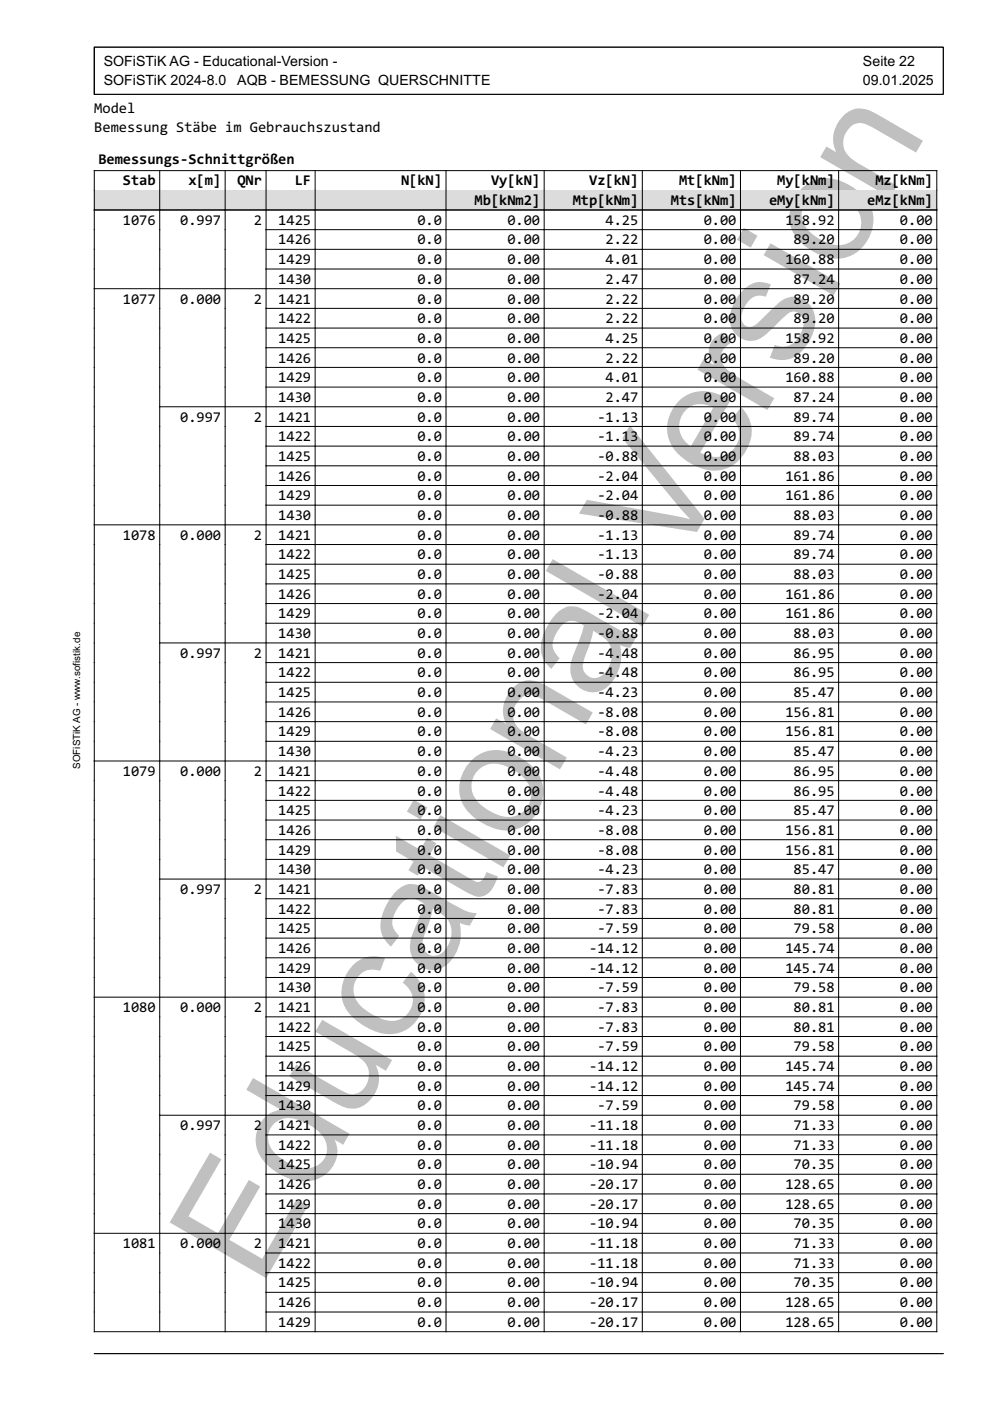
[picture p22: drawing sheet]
<svg xmlns="http://www.w3.org/2000/svg" width="210mm" height="297mm" viewBox="0 0 210 297" stroke-linecap="round" stroke-linejoin="round" font-family="sans-serif">
<defs><g id="words">
<text font-size="33" fill="#c0c0c0" x="55.1" y="273.3" transform="rotate(-60 55.1 273.3)">Educational Version</text>
<g font-size="3.2">
<text x="20" y="24">Model</text>
<text x="20" y="28">Bemessung Stäbe im Gebrauchszustand</text>
<text x="20.9" y="34.7">Bemessungs-Schnittgrößen</text>
<text x="26.1" y="39.3">Stab</text>
<text x="39.9" y="39.3">x[m]</text>
<text x="50.3" y="39.3">QNr</text>
<text x="62.5" y="39.3">LF</text>
<text x="85" y="39.3">N[kN]</text>
<text x="104.1" y="39.3">Vy[kN]</text>
<text x="124.9" y="39.3">Vz[kN]</text>
<text x="144" y="39.3">Mt[kNm]</text>
<text x="164.8" y="39.3">My[kNm]</text>
<text x="185.6" y="39.3">Mz[kNm]</text>
<text x="26.1" y="47.7">1076</text>
<text x="38.2" y="47.7">0.997</text>
<text x="53.8" y="47.7">2</text>
<text x="59" y="47.7">1425</text>
<text x="88.5" y="47.7">0.0</text>
<text x="100.6" y="43.5">Mb[kNm2]</text>
<text x="107.6" y="47.7">0.00</text>
<text x="121.4" y="43.5">Mtp[kNm]</text>
<text x="128.4" y="47.7">4.25</text>
<text x="142.3" y="43.5">Mts[kNm]</text>
<text x="149.2" y="47.7">0.00</text>
<text x="163.1" y="43.5">eMy[kNm]</text>
<text x="166.5" y="47.7">158.92</text>
<text x="183.9" y="43.5">eMz[kNm]</text>
<text x="190.8" y="47.7">0.00</text>
<text x="59" y="51.8">1426</text>
<text x="88.5" y="51.8">0.0</text>
<text x="107.6" y="51.8">0.00</text>
<text x="128.4" y="51.8">2.22</text>
<text x="149.2" y="51.8">0.00</text>
<text x="168.3" y="51.8">89.20</text>
<text x="190.8" y="51.8">0.00</text>
<text x="59" y="56">1429</text>
<text x="88.5" y="56">0.0</text>
<text x="107.6" y="56">0.00</text>
<text x="128.4" y="56">4.01</text>
<text x="149.2" y="56">0.00</text>
<text x="166.5" y="56">160.88</text>
<text x="190.8" y="56">0.00</text>
<text x="26.1" y="64.4">1077</text>
<text x="38.2" y="64.4">0.000</text>
<text x="53.8" y="64.4">2</text>
<text x="59" y="60.2">1430</text>
<text x="59" y="64.4">1421</text>
<text x="88.5" y="60.2">0.0</text>
<text x="88.5" y="64.4">0.0</text>
<text x="107.6" y="60.2">0.00</text>
<text x="107.6" y="64.4">0.00</text>
<text x="128.4" y="60.2">2.47</text>
<text x="128.4" y="64.4">2.22</text>
<text x="149.2" y="60.2">0.00</text>
<text x="149.2" y="64.4">0.00</text>
<text x="168.3" y="60.2">87.24</text>
<text x="168.3" y="64.4">89.20</text>
<text x="190.8" y="60.2">0.00</text>
<text x="190.8" y="64.4">0.00</text>
<text x="59" y="68.5">1422</text>
<text x="88.5" y="68.5">0.0</text>
<text x="107.6" y="68.5">0.00</text>
<text x="128.4" y="68.5">2.22</text>
<text x="149.2" y="68.5">0.00</text>
<text x="168.3" y="68.5">89.20</text>
<text x="190.8" y="68.5">0.00</text>
<text x="59" y="72.7">1425</text>
<text x="59" y="76.9">1426</text>
<text x="88.5" y="72.7">0.0</text>
<text x="88.5" y="76.9">0.0</text>
<text x="107.6" y="72.7">0.00</text>
<text x="107.6" y="76.9">0.00</text>
<text x="128.4" y="72.7">4.25</text>
<text x="128.4" y="76.9">2.22</text>
<text x="149.2" y="72.7">0.00</text>
<text x="149.2" y="76.9">0.00</text>
<text x="166.5" y="72.7">158.92</text>
<text x="168.3" y="76.9">89.20</text>
<text x="190.8" y="72.7">0.00</text>
<text x="190.8" y="76.9">0.00</text>
<text x="59" y="81">1429</text>
<text x="88.5" y="81">0.0</text>
<text x="107.6" y="81">0.00</text>
<text x="128.4" y="81">4.01</text>
<text x="149.2" y="81">0.00</text>
<text x="166.5" y="81">160.88</text>
<text x="190.8" y="81">0.00</text>
<text x="38.2" y="89.4">0.997</text>
<text x="53.8" y="89.4">2</text>
<text x="59" y="85.2">1430</text>
<text x="59" y="89.4">1421</text>
<text x="88.5" y="85.2">0.0</text>
<text x="88.5" y="89.4">0.0</text>
<text x="107.6" y="85.2">0.00</text>
<text x="107.6" y="89.4">0.00</text>
<text x="126.6" y="89.4">-1.13</text>
<text x="128.4" y="85.2">2.47</text>
<text x="149.2" y="85.2">0.00</text>
<text x="149.2" y="89.4">0.00</text>
<text x="168.3" y="85.2">87.24</text>
<text x="168.3" y="89.4">89.74</text>
<text x="190.8" y="85.2">0.00</text>
<text x="190.8" y="89.4">0.00</text>
<text x="59" y="93.6">1422</text>
<text x="88.5" y="93.6">0.0</text>
<text x="107.6" y="93.6">0.00</text>
<text x="126.6" y="93.6">-1.13</text>
<text x="149.2" y="93.6">0.00</text>
<text x="168.3" y="93.6">89.74</text>
<text x="190.8" y="93.6">0.00</text>
<text x="59" y="97.7">1425</text>
<text x="59" y="101.9">1426</text>
<text x="88.5" y="97.7">0.0</text>
<text x="88.5" y="101.9">0.0</text>
<text x="107.6" y="97.7">0.00</text>
<text x="107.6" y="101.9">0.00</text>
<text x="126.6" y="97.7">-0.88</text>
<text x="126.6" y="101.9">-2.04</text>
<text x="149.2" y="97.7">0.00</text>
<text x="149.2" y="101.9">0.00</text>
<text x="166.5" y="101.9">161.86</text>
<text x="168.3" y="97.7">88.03</text>
<text x="190.8" y="97.7">0.00</text>
<text x="190.8" y="101.9">0.00</text>
<text x="59" y="106.1">1429</text>
<text x="88.5" y="106.1">0.0</text>
<text x="107.6" y="106.1">0.00</text>
<text x="126.6" y="106.1">-2.04</text>
<text x="149.2" y="106.1">0.00</text>
<text x="166.5" y="106.1">161.86</text>
<text x="190.8" y="106.1">0.00</text>
<text x="59" y="110.3">1430</text>
<text x="88.5" y="110.3">0.0</text>
<text x="107.6" y="110.3">0.00</text>
<text x="126.6" y="110.3">-0.88</text>
<text x="149.2" y="110.3">0.00</text>
<text x="168.3" y="110.3">88.03</text>
<text x="190.8" y="110.3">0.00</text>
<text x="26.1" y="114.4">1078</text>
<text x="38.2" y="114.4">0.000</text>
<text x="53.8" y="114.4">2</text>
<text x="59" y="114.4">1421</text>
<text x="59" y="118.6">1422</text>
<text x="88.5" y="114.4">0.0</text>
<text x="88.5" y="118.6">0.0</text>
<text x="107.6" y="114.4">0.00</text>
<text x="107.6" y="118.6">0.00</text>
<text x="126.6" y="114.4">-1.13</text>
<text x="126.6" y="118.6">-1.13</text>
<text x="149.2" y="114.4">0.00</text>
<text x="149.2" y="118.6">0.00</text>
<text x="168.3" y="114.4">89.74</text>
<text x="168.3" y="118.6">89.74</text>
<text x="190.8" y="114.4">0.00</text>
<text x="190.8" y="118.6">0.00</text>
<text x="59" y="122.8">1425</text>
<text x="88.5" y="122.8">0.0</text>
<text x="107.6" y="122.8">0.00</text>
<text x="126.6" y="122.8">-0.88</text>
<text x="149.2" y="122.8">0.00</text>
<text x="168.3" y="122.8">88.03</text>
<text x="190.8" y="122.8">0.00</text>
<text x="59" y="126.9">1426</text>
<text x="59" y="131.1">1429</text>
<text x="88.5" y="126.9">0.0</text>
<text x="88.5" y="131.1">0.0</text>
<text x="107.6" y="126.9">0.00</text>
<text x="107.6" y="131.1">0.00</text>
<text x="126.6" y="126.9">-2.04</text>
<text x="126.6" y="131.1">-2.04</text>
<text x="149.2" y="126.9">0.00</text>
<text x="149.2" y="131.1">0.00</text>
<text x="166.5" y="126.9">161.86</text>
<text x="166.5" y="131.1">161.86</text>
<text x="190.8" y="126.9">0.00</text>
<text x="190.8" y="131.1">0.00</text>
<text x="59" y="135.3">1430</text>
<text x="88.5" y="135.3">0.0</text>
<text x="107.6" y="135.3">0.00</text>
<text x="126.6" y="135.3">-0.88</text>
<text x="149.2" y="135.3">0.00</text>
<text x="168.3" y="135.3">88.03</text>
<text x="190.8" y="135.3">0.00</text>
<text x="38.2" y="139.5">0.997</text>
<text x="53.8" y="139.5">2</text>
<text x="59" y="139.5">1421</text>
<text x="59" y="143.6">1422</text>
<text x="88.5" y="139.5">0.0</text>
<text x="88.5" y="143.6">0.0</text>
<text x="107.6" y="139.5">0.00</text>
<text x="107.6" y="143.6">0.00</text>
<text x="126.6" y="139.5">-4.48</text>
<text x="126.6" y="143.6">-4.48</text>
<text x="149.2" y="139.5">0.00</text>
<text x="149.2" y="143.6">0.00</text>
<text x="168.3" y="139.5">86.95</text>
<text x="168.3" y="143.6">86.95</text>
<text x="190.8" y="139.5">0.00</text>
<text x="190.8" y="143.6">0.00</text>
<text x="59" y="147.8">1425</text>
<text x="88.5" y="147.8">0.0</text>
<text x="107.6" y="147.8">0.00</text>
<text x="126.6" y="147.8">-4.23</text>
<text x="149.2" y="147.8">0.00</text>
<text x="168.3" y="147.8">85.47</text>
<text x="190.8" y="147.8">0.00</text>
<text x="59" y="152">1426</text>
<text x="88.5" y="152">0.0</text>
<text x="107.6" y="152">0.00</text>
<text x="126.6" y="152">-8.08</text>
<text x="149.2" y="152">0.00</text>
<text x="166.5" y="152">156.81</text>
<text x="190.8" y="152">0.00</text>
<text x="59" y="156.1">1429</text>
<text x="59" y="160.3">1430</text>
<text x="88.5" y="156.1">0.0</text>
<text x="88.5" y="160.3">0.0</text>
<text x="107.6" y="156.1">0.00</text>
<text x="107.6" y="160.3">0.00</text>
<text x="126.6" y="156.1">-8.08</text>
<text x="126.6" y="160.3">-4.23</text>
<text x="149.2" y="156.1">0.00</text>
<text x="149.2" y="160.3">0.00</text>
<text x="166.5" y="156.1">156.81</text>
<text x="168.3" y="160.3">85.47</text>
<text x="190.8" y="156.1">0.00</text>
<text x="190.8" y="160.3">0.00</text>
<text x="26.1" y="164.5">1079</text>
<text x="38.2" y="164.5">0.000</text>
<text x="53.8" y="164.5">2</text>
<text x="59" y="164.5">1421</text>
<text x="88.5" y="164.5">0.0</text>
<text x="107.6" y="164.5">0.00</text>
<text x="126.6" y="164.5">-4.48</text>
<text x="149.2" y="164.5">0.00</text>
<text x="168.3" y="164.5">86.95</text>
<text x="190.8" y="164.5">0.00</text>
<text x="59" y="168.7">1422</text>
<text x="59" y="172.8">1425</text>
<text x="88.5" y="168.7">0.0</text>
<text x="88.5" y="172.8">0.0</text>
<text x="107.6" y="168.7">0.00</text>
<text x="107.6" y="172.8">0.00</text>
<text x="126.6" y="168.7">-4.48</text>
<text x="126.6" y="172.8">-4.23</text>
<text x="149.2" y="168.7">0.00</text>
<text x="149.2" y="172.8">0.00</text>
<text x="168.3" y="168.7">86.95</text>
<text x="168.3" y="172.8">85.47</text>
<text x="190.8" y="168.7">0.00</text>
<text x="190.8" y="172.8">0.00</text>
<text x="59" y="177">1426</text>
<text x="88.5" y="177">0.0</text>
<text x="107.6" y="177">0.00</text>
<text x="126.6" y="177">-8.08</text>
<text x="149.2" y="177">0.00</text>
<text x="166.5" y="177">156.81</text>
<text x="190.8" y="177">0.00</text>
<text x="59" y="181.2">1429</text>
<text x="59" y="185.4">1430</text>
<text x="88.5" y="181.2">0.0</text>
<text x="88.5" y="185.4">0.0</text>
<text x="107.6" y="181.2">0.00</text>
<text x="107.6" y="185.4">0.00</text>
<text x="126.6" y="181.2">-8.08</text>
<text x="126.6" y="185.4">-4.23</text>
<text x="149.2" y="181.2">0.00</text>
<text x="149.2" y="185.4">0.00</text>
<text x="166.5" y="181.2">156.81</text>
<text x="168.3" y="185.4">85.47</text>
<text x="190.8" y="181.2">0.00</text>
<text x="190.8" y="185.4">0.00</text>
<text x="38.2" y="189.5">0.997</text>
<text x="53.8" y="189.5">2</text>
<text x="59" y="189.5">1421</text>
<text x="88.5" y="189.5">0.0</text>
<text x="107.6" y="189.5">0.00</text>
<text x="126.6" y="189.5">-7.83</text>
<text x="149.2" y="189.5">0.00</text>
<text x="168.3" y="189.5">80.81</text>
<text x="190.8" y="189.5">0.00</text>
<text x="59" y="193.7">1422</text>
<text x="59" y="197.9">1425</text>
<text x="88.5" y="193.7">0.0</text>
<text x="88.5" y="197.9">0.0</text>
<text x="107.6" y="193.7">0.00</text>
<text x="107.6" y="197.9">0.00</text>
<text x="126.6" y="193.7">-7.83</text>
<text x="126.6" y="197.9">-7.59</text>
<text x="149.2" y="193.7">0.00</text>
<text x="149.2" y="197.9">0.00</text>
<text x="168.3" y="193.7">80.81</text>
<text x="168.3" y="197.9">79.58</text>
<text x="190.8" y="193.7">0.00</text>
<text x="190.8" y="197.9">0.00</text>
<text x="59" y="202">1426</text>
<text x="88.5" y="202">0.0</text>
<text x="107.6" y="202">0.00</text>
<text x="124.9" y="202">-14.12</text>
<text x="149.2" y="202">0.00</text>
<text x="166.5" y="202">145.74</text>
<text x="190.8" y="202">0.00</text>
<text x="59" y="206.2">1429</text>
<text x="88.5" y="206.2">0.0</text>
<text x="107.6" y="206.2">0.00</text>
<text x="124.9" y="206.2">-14.12</text>
<text x="149.2" y="206.2">0.00</text>
<text x="166.5" y="206.2">145.74</text>
<text x="190.8" y="206.2">0.00</text>
<text x="26.1" y="214.6">1080</text>
<text x="38.2" y="214.6">0.000</text>
<text x="53.8" y="214.6">2</text>
<text x="59" y="210.4">1430</text>
<text x="59" y="214.6">1421</text>
<text x="88.5" y="210.4">0.0</text>
<text x="88.5" y="214.6">0.0</text>
<text x="107.6" y="210.4">0.00</text>
<text x="107.6" y="214.6">0.00</text>
<text x="126.6" y="210.4">-7.59</text>
<text x="126.6" y="214.6">-7.83</text>
<text x="149.2" y="210.4">0.00</text>
<text x="149.2" y="214.6">0.00</text>
<text x="168.3" y="210.4">79.58</text>
<text x="168.3" y="214.6">80.81</text>
<text x="190.8" y="210.4">0.00</text>
<text x="190.8" y="214.6">0.00</text>
<text x="59" y="218.7">1422</text>
<text x="88.5" y="218.7">0.0</text>
<text x="107.6" y="218.7">0.00</text>
<text x="126.6" y="218.7">-7.83</text>
<text x="149.2" y="218.7">0.00</text>
<text x="168.3" y="218.7">80.81</text>
<text x="190.8" y="218.7">0.00</text>
<text x="59" y="222.9">1425</text>
<text x="59" y="227.1">1426</text>
<text x="88.5" y="222.9">0.0</text>
<text x="88.5" y="227.1">0.0</text>
<text x="107.6" y="222.9">0.00</text>
<text x="107.6" y="227.1">0.00</text>
<text x="124.9" y="227.1">-14.12</text>
<text x="126.6" y="222.9">-7.59</text>
<text x="149.2" y="222.9">0.00</text>
<text x="149.2" y="227.1">0.00</text>
<text x="166.5" y="227.1">145.74</text>
<text x="168.3" y="222.9">79.58</text>
<text x="190.8" y="222.9">0.00</text>
<text x="190.8" y="227.1">0.00</text>
<text x="59" y="231.2">1429</text>
<text x="88.5" y="231.2">0.0</text>
<text x="107.6" y="231.2">0.00</text>
<text x="124.9" y="231.2">-14.12</text>
<text x="149.2" y="231.2">0.00</text>
<text x="166.5" y="231.2">145.74</text>
<text x="190.8" y="231.2">0.00</text>
<text x="38.2" y="239.6">0.997</text>
<text x="53.8" y="239.6">2</text>
<text x="59" y="235.4">1430</text>
<text x="59" y="239.6">1421</text>
<text x="88.5" y="235.4">0.0</text>
<text x="88.5" y="239.6">0.0</text>
<text x="107.6" y="235.4">0.00</text>
<text x="107.6" y="239.6">0.00</text>
<text x="124.9" y="239.6">-11.18</text>
<text x="126.6" y="235.4">-7.59</text>
<text x="149.2" y="235.4">0.00</text>
<text x="149.2" y="239.6">0.00</text>
<text x="168.3" y="235.4">79.58</text>
<text x="168.3" y="239.6">71.33</text>
<text x="190.8" y="235.4">0.00</text>
<text x="190.8" y="239.6">0.00</text>
<text x="59" y="243.8">1422</text>
<text x="88.5" y="243.8">0.0</text>
<text x="107.6" y="243.8">0.00</text>
<text x="124.9" y="243.8">-11.18</text>
<text x="149.2" y="243.8">0.00</text>
<text x="168.3" y="243.8">71.33</text>
<text x="190.8" y="243.8">0.00</text>
<text x="59" y="247.9">1425</text>
<text x="88.5" y="247.9">0.0</text>
<text x="107.6" y="247.9">0.00</text>
<text x="124.9" y="247.9">-10.94</text>
<text x="149.2" y="247.9">0.00</text>
<text x="168.3" y="247.9">70.35</text>
<text x="190.8" y="247.9">0.00</text>
<text x="59" y="252.1">1426</text>
<text x="59" y="256.3">1429</text>
<text x="88.5" y="252.1">0.0</text>
<text x="88.5" y="256.3">0.0</text>
<text x="107.6" y="252.1">0.00</text>
<text x="107.6" y="256.3">0.00</text>
<text x="124.9" y="252.1">-20.17</text>
<text x="124.9" y="256.3">-20.17</text>
<text x="149.2" y="252.1">0.00</text>
<text x="149.2" y="256.3">0.00</text>
<text x="166.5" y="252.1">128.65</text>
<text x="166.5" y="256.3">128.65</text>
<text x="190.8" y="252.1">0.00</text>
<text x="190.8" y="256.3">0.00</text>
<text x="59" y="260.5">1430</text>
<text x="88.5" y="260.5">0.0</text>
<text x="107.6" y="260.5">0.00</text>
<text x="124.9" y="260.5">-10.94</text>
<text x="149.2" y="260.5">0.00</text>
<text x="168.3" y="260.5">70.35</text>
<text x="190.8" y="260.5">0.00</text>
<text x="26.1" y="264.6">1081</text>
<text x="38.2" y="264.6">0.000</text>
<text x="53.8" y="264.6">2</text>
<text x="59" y="264.6">1421</text>
<text x="59" y="268.8">1422</text>
<text x="88.5" y="264.6">0.0</text>
<text x="88.5" y="268.8">0.0</text>
<text x="107.6" y="264.6">0.00</text>
<text x="107.6" y="268.8">0.00</text>
<text x="124.9" y="264.6">-11.18</text>
<text x="124.9" y="268.8">-11.18</text>
<text x="149.2" y="264.6">0.00</text>
<text x="149.2" y="268.8">0.00</text>
<text x="168.3" y="264.6">71.33</text>
<text x="168.3" y="268.8">71.33</text>
<text x="190.8" y="264.6">0.00</text>
<text x="190.8" y="268.8">0.00</text>
<text x="59" y="273">1425</text>
<text x="88.5" y="273">0.0</text>
<text x="107.6" y="273">0.00</text>
<text x="124.9" y="273">-10.94</text>
<text x="149.2" y="273">0.00</text>
<text x="168.3" y="273">70.35</text>
<text x="190.8" y="273">0.00</text>
<text x="59" y="277.1">1426</text>
<text x="59" y="281.3">1429</text>
<text x="88.5" y="277.1">0.0</text>
<text x="88.5" y="281.3">0.0</text>
<text x="107.6" y="277.1">0.00</text>
<text x="107.6" y="281.3">0.00</text>
<text x="124.9" y="277.1">-20.17</text>
<text x="124.9" y="281.3">-20.17</text>
<text x="149.2" y="277.1">0.00</text>
<text x="149.2" y="281.3">0.00</text>
<text x="166.5" y="277.1">128.65</text>
<text x="166.5" y="281.3">128.65</text>
<text x="190.8" y="277.1">0.00</text>
<text x="190.8" y="281.3">0.00</text>
</g>
<g font-size="3">
<text x="22" y="14">SOFiSTiK AG - Educational-Version -</text>
<text x="22" y="18">SOFiSTiK 2024-8.0</text>
<text x="50.3" y="18">AQB - BEMESSUNG QUERSCHNITTE</text>
<text x="183" y="14">Seite 22</text>
<text x="183" y="18">09.01.2025</text>
</g>
<text font-size="2.1" x="17" y="163" transform="rotate(-90 17 163)">SOFiSTiK AG - www.sofistik.de</text>
</g></defs>
<path d="M20 10h180v10h-180zM33.9 36.2v4.1M47.7 36.2v4.1M56.4 36.2v4.1M66.8 36.2v4.1M94.6 36.2v4.1M115.4 36.2v4.1M136.2 36.2v4.1M157 36.2v4.1M177.8 36.2v4.1M20 40.3v-4.1h178.6v4.1M20 287h180" fill="none" stroke="#000" stroke-width=".21"/>
<path d="M20 40.3h178.6v4.2h-178.6z" fill="#dcdcdc"/>
<g fill="none" stroke="#000" stroke-width=".21">
<path d="M20 40.3v242h178.6v-242M20 44.5h178.6M33.9 40.3v242M47.7 40.3v242M56.4 40.3v242M56.4 48.7h142.2M56.4 52.9h142.2M56.4 57h142.2M66.8 40.3v242M94.6 40.3v242M115.4 40.3v242M136.2 40.3v242"/>
<path d="M157 40.3v242M177.8 40.3v242M20 61.2h178.6M56.4 65.4h142.2M56.4 69.6h142.2M56.4 73.7h142.2M56.4 77.9h142.2M33.9 86.2h164.7M56.4 82.1h142.2M56.4 90.4h142.2M56.4 94.6h142.2M56.4 98.8h142.2"/>
<path d="M20 111.3h178.6M56.4 102.9h142.2M56.4 107.1h142.2M56.4 115.5h142.2M56.4 119.6h142.2M33.9 136.3h164.7M56.4 123.8h142.2M56.4 128h142.2M56.4 132.1h142.2M56.4 140.5h142.2M56.4 144.7h142.2M56.4 148.8h142.2"/>
<path d="M56.4 153h142.2M56.4 157.2h142.2M20 161.3h178.6M56.4 165.5h142.2M56.4 169.7h142.2M56.4 173.9h142.2M56.4 178h142.2M33.9 186.4h164.7M56.4 182.2h142.2M56.4 190.6h142.2M56.4 194.7h142.2M56.4 198.9h142.2"/>
<path d="M20 211.4h178.6M56.4 203.1h142.2M56.4 207.2h142.2M56.4 215.6h142.2M56.4 219.8h142.2M33.9 236.4h164.7M56.4 223.9h142.2M56.4 228.1h142.2M56.4 232.3h142.2M56.4 240.6h142.2M56.4 244.8h142.2M56.4 249h142.2"/>
<path d="M56.4 253.1h142.2M56.4 257.3h142.2M20 261.5h178.6M56.4 265.7h142.2M56.4 269.8h142.2M56.4 274h142.2M56.4 278.2h142.2"/>
</g>
<use href="#words"/>
</svg>
